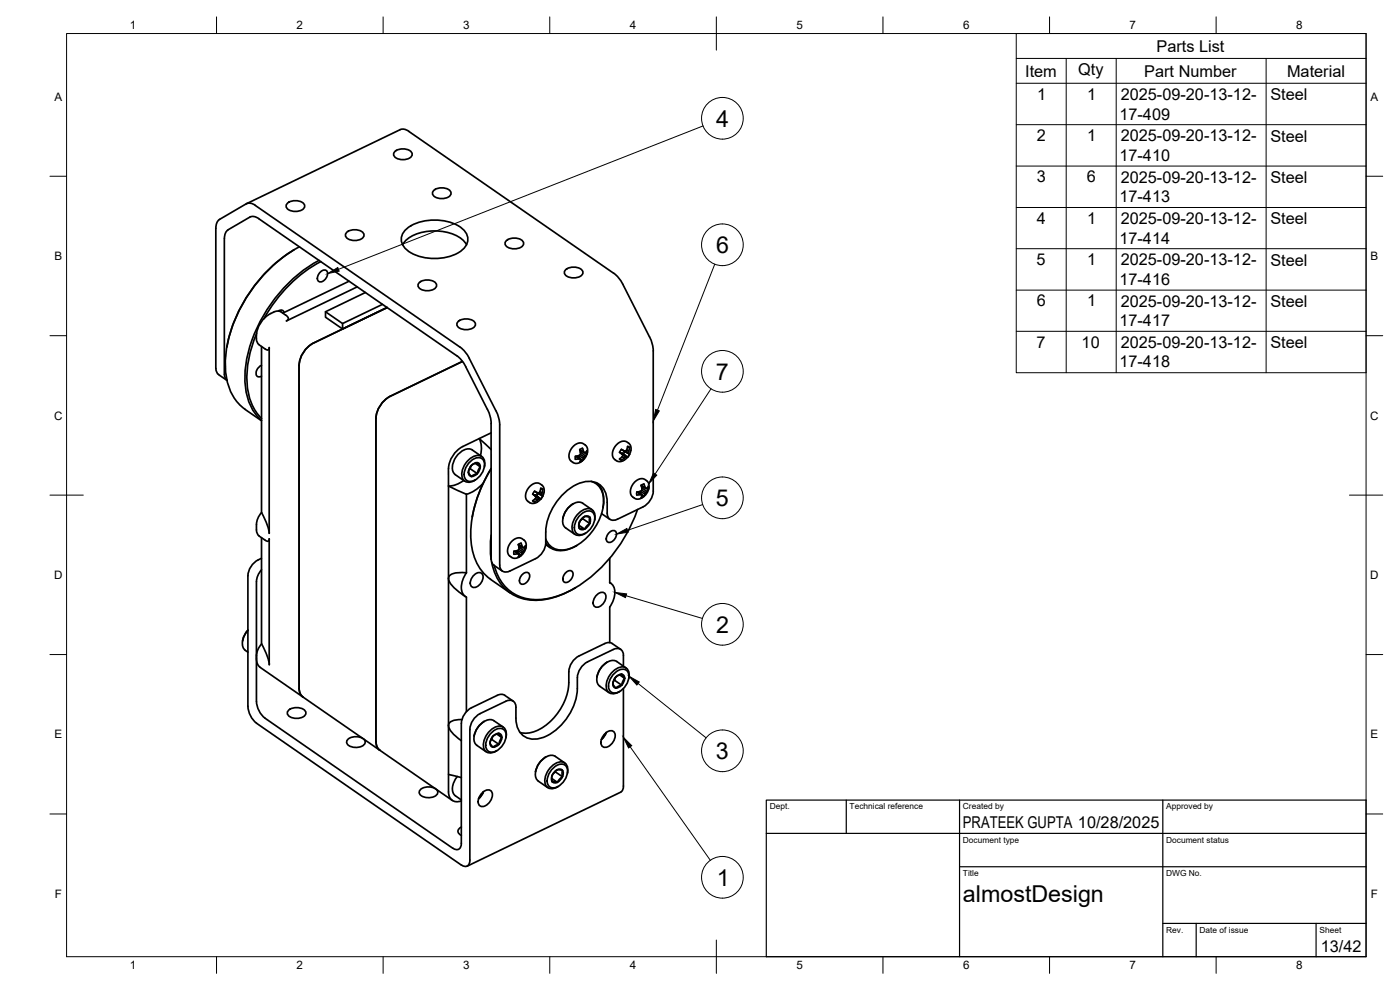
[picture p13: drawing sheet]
<svg xmlns="http://www.w3.org/2000/svg" width="420mm" height="297mm" viewBox="0 0 420 297" stroke-linecap="round" stroke-linejoin="round" font-family="sans-serif">
<defs><g id="words">
<g font-size="7">
<text x="215" y="38">4</text>
<text x="214.9" y="75.9">6</text>
<text x="214.8" y="113.9">7</text>
<text x="214.8" y="151.8">5</text>
<text x="214.9" y="189.8">2</text>
<text x="214.9" y="227.7">3</text>
<text x="215.1" y="265.8">1</text>
<text x="289" y="270.6">almostDesign</text>
</g>
<g font-size="4.9">
<text x="347.1" y="15.5">Parts List</text>
<text x="307.7" y="23">Item</text>
<text x="323.6" y="22.5">Qty</text>
<text x="343.4" y="23">Part Number</text>
<text x="386.3" y="23">Material</text>
<text x="311.3" y="29.9">1</text>
<text x="326.3" y="29.9">1</text>
<text x="336" y="35.9">17-409</text>
<text x="336.3" y="30">2025-09-20-13-12-</text>
<text x="381.3" y="30">Steel</text>
<text x="311.2" y="42.3">2</text>
<text x="326.3" y="42.3">1</text>
<text x="336.3" y="42.4">2025-09-20-13-12-</text>
<text x="381.3" y="42.5">Steel</text>
<text x="336" y="48.3">17-410</text>
<text x="311.1" y="54.7">3</text>
<text x="326.1" y="54.7">6</text>
<text x="336.3" y="54.8">2025-09-20-13-12-</text>
<text x="381.3" y="54.9">Steel</text>
<text x="336" y="60.7">17-413</text>
<text x="311.2" y="67.2">4</text>
<text x="326.3" y="67.2">1</text>
<text x="336.3" y="67.3">2025-09-20-13-12-</text>
<text x="381.3" y="67.3">Steel</text>
<text x="336" y="73.1">17-414</text>
<text x="311.1" y="79.5">5</text>
<text x="326.3" y="79.5">1</text>
<text x="336.3" y="79.6">2025-09-20-13-12-</text>
<text x="381.3" y="79.7">Steel</text>
<text x="336" y="85.5">17-416</text>
<text x="311.1" y="92">6</text>
<text x="326.3" y="92">1</text>
<text x="336.3" y="92.1">2025-09-20-13-12-</text>
<text x="381.3" y="92.1">Steel</text>
<text x="336" y="97.9">17-417</text>
<text x="311.1" y="104.3">7</text>
<text x="324.6" y="104.3">10</text>
<text x="336.3" y="104.4">2025-09-20-13-12-</text>
<text x="381.3" y="104.5">Steel</text>
<text x="336" y="110.3">17-418</text>
<text x="289" y="248.5">PRATEEK GUPTA 10/28/2025</text>
<text x="396.4" y="285.7">13/42</text>
</g>
<g font-size="3.5">
<text x="39" y="8.8">1</text>
<text x="89" y="8.8">2</text>
<text x="139" y="8.8">3</text>
<text x="189" y="8.8">4</text>
<text x="239" y="8.8">5</text>
<text x="289" y="8.8">6</text>
<text x="339" y="8.8">7</text>
<text x="389" y="8.8">8</text>
<text x="16.3" y="30.2">A</text>
<text x="411.3" y="30.2">A</text>
<text x="16.3" y="78">B</text>
<text x="411.3" y="78">B</text>
<text x="16.2" y="125.9">C</text>
<text x="411.2" y="125.9">C</text>
<text x="16.2" y="173.7">D</text>
<text x="411.2" y="173.7">D</text>
<text x="16.3" y="221.6">E</text>
<text x="411.3" y="221.6">E</text>
<text x="16.4" y="269.4">F</text>
<text x="411.4" y="269.4">F</text>
<text x="39" y="290.8">1</text>
<text x="89" y="290.8">2</text>
<text x="139" y="290.8">3</text>
<text x="189" y="290.8">4</text>
<text x="239" y="290.8">5</text>
<text x="289" y="290.8">6</text>
<text x="339" y="290.8">7</text>
<text x="389" y="290.8">8</text>
</g>
<g font-size="2.5">
<text x="231" y="242.9">Dept.</text>
<text x="255" y="242.9">Technical reference</text>
<text x="289" y="242.9">Created by</text>
<text x="350" y="242.9">Approved by</text>
<text x="289" y="252.8">Document type</text>
<text x="350" y="252.8">Document status</text>
<text x="289" y="262.9">Title</text>
<text x="350" y="262.9">DWG No.</text>
<text x="350" y="279.9">Rev.</text>
<text x="360" y="279.9">Date of issue</text>
<text x="396" y="279.9">Sheet</text>
</g>
</g></defs>
<!-- layer: Visible -->
<g fill="none" stroke="#000" stroke-width=".51">
<path d="M120.1 38.9l-46.1 22.2M120.1 38.9l1.2-.1 1.4 .6 61.9 42.9 1.6 1.8 9 17.5 .8 2.5v43.2a5.7 5.7 0 0 1-3 4.8l-7.7 3.7a1.94 1.94 0 0 1-2.1 .1 1.94 1.94 0 0 1-1-1.9 11.4 11.4 0 0 0-1.2-7.6 6.1 6.1 0 0 0-8-1 17.4 17.4 0 0 0-9.2 14.2M118.5 45.5a3.8 3.8 0 0 1 5.1 .4 1.69 1.69 0 0 1-1.8 1.9 2.98 2.98 0 0 1-3.7-1.5zM130.1 57.2a3.8 3.8 0 0 1 5.2 .4 1.69 1.69 0 0 1-1.8 1.9 2.98 2.98 0 0 1-3.7-1.5zM65.9 65.8l8-4.6 .8-.3 1.4 .4 62 42.9 1.3 1.1 1.1 1.6 8.3 16.3M65.9 65.8l-.8 1-.3 1.7v42.1M67.3 71.6v40.7M68.5 68.9l-.9 1.1-.3 1.6M77.7 65.6l59.4 41.1M77.7 65.6l-1-.5-1.4-.1-6.8 3.9M86.2 61a3.8 3.8 0 0 1 5.2 .4 1.69 1.69 0 0 1-1.8 2 2.98 2.98 0 0 1-3.7-1.6zM88.3 74.9a44.5 44.5 0 0 0-20.2 29.3"/>
<path d="M89.9 74a44 44 0 0 0-22.3 34.2 16.5 16.5 0 0 0 6 14.6M95.8 78.1a44.2 44.2 0 0 0-22.2 33.1 17.6 17.6 0 0 0 4.9 15M96.3 78.5a42.5 42.5 0 0 0-17.1 17.1M104 69.7a3.8 3.8 0 0 1 5.2 .4 1.69 1.69 0 0 1-1.8 2 2.98 2.98 0 0 1-3.7-1.6zM121.6 69.1a14 14 0 0 1 12.6-2.7 7.2 7.2 0 0 1 6.2 5 5.1 5.1 0 0 1-3.9 5 15.3 15.3 0 0 1-14.1-1.2 3.9 3.9 0 0 1-.8-6.1zM140 73.4a10.2 10.2 0 0 0-8.4-4.1 12.6 12.6 0 0 0-10.4 3.5l-.4 .6M151.9 72.2a3.8 3.8 0 0 1 5.2 .4 1.69 1.69 0 0 1-1.8 2 2.98 2.98 0 0 1-3.7-1.6zM83.5 93.3a1.05 1.05 0 0 1 1.8 .5M96 81.8a1.21 1.21 0 0 1 1.3-.8 1.21 1.21 0 0 1 1 1.1 2.52 2.52 0 0 1-2.4 2.5 1.71 1.71 0 0 1 .1-2.8zM102.8 97.1v1.6M104.8 84.4l-19.9 9.5M107.2 86.1l-21.2 10.2 .5-.5a1.17 1.17 0 0 0-.8-1.3 3 3 0 0 0-4.4-.4 8.1 8.1 0 0 0-4.3 6.6"/>
<path d="M109.7 87.8l-12 5.7v1.7l5.1 3.5 13.4-6.4-22.1 10.6a8.1 8.1 0 0 0-4.3 6.7M114.8 91.3l-12 5.8-5.1-3.6M125.8 84.8a3.8 3.8 0 0 1 5.2 .4 1.69 1.69 0 0 1-1.9 1.9 2.98 2.98 0 0 1-3.7-1.5zM137.5 96.5a3.8 3.8 0 0 1 5.1 .4 1.69 1.69 0 0 1-1.8 1.9 2.98 2.98 0 0 1-3.7-1.5zM169.7 81a3.8 3.8 0 0 1 5.2 .4 1.69 1.69 0 0 1-1.8 1.9 2.98 2.98 0 0 1-3.7-1.5zM64.8 110.6l.1 .8 .4 .7 2.8 2-.6-.9-.1-.9M76.9 100.7v.9M77 101.6l.2 1.3 .5 .5M77 100.1a29.1 29.1 0 0 0-1.9 19.8 13.9 13.9 0 0 0 3.4 5.7M77.7 103.4l2.3 1.6 .6-.1 .2-.6v55.7a17 17 0 0 0-2.3-6.2M78.5 104v49.8M78.5 109.6a2.48 2.48 0 0 0-1.4 3.2 1.09 1.09 0 0 0 1.4 .1"/>
<path d="M89.7 109.6l.1 97M137.1 106.7l1.6 1.6 1.1 1.7M138.8 108.4l-21.7 10.5a8.2 8.2 0 0 0-4.3 6.6l.1 97 .2 1.5 .9 1.1M139.8 110l6.5 12.8M73.6 122.8l4.9 3.4M141.2 138.5a2.59 2.59 0 0 1 3.9-.4 5 5 0 0 1-4.1 6.4 2.05 2.05 0 0 1-1.6-2.8l.4-1.4zM141.3 139.9l-.2 .7M141.8 135l2.8 2M141.8 135a4 4 0 0 0-4.9 2.1 4 4 0 0 0-.3 5.3l2.9 2M142.6 139l1.5 1M143.2 138.8l.9 1.2M143.2 138.8l-1.7 .9-.9 2.1"/>
<path d="M143.2 138.8a1.53 1.53 0 0 1 .6 2.5l-.6 .8M143.2 138.8a3 3 0 0 0-2.6 2.9M146.3 122.8l.9 2.5 .2 1.8M147.4 127.1l.1 41.1 .4 1.1 2.8 2.1M147.4 134.9l-3.6-3.3 .6 1.9-.2 3.2M147.4 129.9l-8.5 4.1a8.3 8.3 0 0 0-4.3 6.6v97a2.63 2.63 0 0 0 3.8 2.7M148.8 123.2l1 2.5 .2 1.8v42a1.93 1.93 0 0 0 .9 1.9 1.93 1.93 0 0 0 2.1-.1M173.2 136.8l.9 .9M173.6 137.1l1.2 1.1M173.6 136.8v.3M173.6 137.1h-.1M173.7 136.7l-.5 .1a.52 .52 0 0 0-.6 .7 .52 .52 0 0 0 .9 .2h.2l-.9-.8"/>
<path d="M173.7 137.7h.4M174 134.9a1.22 1.22 0 0 1-.3 1.8l1.4 .8M174 134.9l1.1 .6M174.1 135.2l1.2 .7M174.1 137.7l-.1 .9 .8-.4M174.2 136.3l1.1 .8 .3-.3M174.3 138.6a3.9 3.9 0 0 0 2-3.9l-.6-1.2-.9-.5-.8-.1-1.6 .7-1.1 1.3-.5 1.8 .3 1.4 1.5 .9 1.6-.4M174.6 135.5l-.4 .2 1.4 1.1M174.8 134.5l.3 1M174.8 134.5l-.8 .4M175.1 137.5l-.3 .7M175.1 135.5l.2 .3"/>
<path d="M175.3 137.1l-.2 .4M175.5 135.8l.6 .4M176.1 135.2l-.5 .6h-.3M176.1 136.1l-.5 .6M176.1 135.3v.8M184.9 133.6l1.4-1 1.2-.2 1.4 .8 .5 1.2a4 4 0 0 1-2.3 3.8l-.9 .3-.8-.1-1.1-.6-.4-.7v-1.8zM185.9 135.6l.8 .7a1 1 0 0 1-.8 1.4l.6 .4M186.1 137.6l.4 .5M186.3 136l.5-.1 1.6 1.3 .6-1M186.5 134.9l.8 .4-.8-.5-.3 .5-.3 .4 .8 .6M186.6 136.2l1.2 .9M186.8 135.9l1.3 1.2"/>
<path d="M186.8 137l.5 .4M187.1 135.2l1.8 1.1M187.2 135.3l1.5 .8M187.3 137.4l-.8 .7M187.5 135.5l-.4 .6M187.7 135.3l.9 .5M187.8 137.1l-.4 .3M188.1 137.1l.3 .1M188.1 134.9l.6 .4M188.1 137.1h-.3M188.1 135l-.3 .3h-.4M188.3 134.1l.6 .2"/>
<path d="M188.4 133.9l-.3 1.1M188.4 133.9l.6 .4M188.6 135.8l.1 .3M188.7 136.1l.2 .2M188.7 135.3l-.1 .5M188.9 134.3l-.2 1M78.5 153.8a6.4 6.4 0 0 0-1.5 5.7l.3 .7 .5 .6M139.2 144.2l-2.7 1.3-1.9 .3 5.4 2.5M140 148.3v23.6M140.6 141.8l.3 .6a.56 .56 0 0 0 .5 .5 .56 .56 0 0 0 .6-.3l1.2-.5M140.6 141.7a1.24 1.24 0 0 0 .9 1.3 1.24 1.24 0 0 0 1.4-.6l.3-.3M140.9 140.7l.2-.1 2.1 1.5"/>
<path d="M141.8 154.9l-.1 .3M142.7 144l-.3 .2M144.1 140l-.9 2.1M145 145a10.5 10.5 0 0 1-5 3.3M145.4 140.1a2.39 2.39 0 0 0-2.2-3.4 5.8 5.8 0 0 0-4.3 7 2.29 2.29 0 0 0 3.5 .5M147.4 140.6a35.2 35.2 0 0 0-5.7 24 14.3 14.3 0 0 0 5.5 9.2l5.9 4.1M147.4 140.5a41.5 41.5 0 0 0-5.6 14.4M159 145.9l1.3-.8 1.3-.1 1.3 .8 .4 1.1a4 4 0 0 1-2.3 3.9l-.9 .3-.9-.2-.9-.5-.4-.6-.2-.8 .2-1.1zM159.9 148.2l.8 .7M160 150.1l.4 .5M160.4 147.4l.9 .5M160.6 148.8l1.1 .9"/>
<path d="M160.7 148.8a.99 .99 0 0 1-.8 1.5M160.7 148.5h-.4M160.7 149.6l.6 .4M161.3 150l-.4 .3a.57 .57 0 0 1-.6 .3 .57 .57 0 0 1-.5-.3M161.3 147.9h.4M161.3 147.9l-.9-.5-.1 .2a.58 .58 0 0 0-.3 .6 .58 .58 0 0 0 .4 .5l.3 .1M161.4 148l-.4 .7M161.4 148l-.3-.2 1.5 .9M161.4 148l1.5 .8M161.7 147.9l.8 .5M161.7 149.7l-.4 .3M162 149.6l-1.3-1.1 1.6 1.2"/>
<path d="M162 147.5l.6 .4M162 149.6l-.3 .1M162 147.5l-.3 .4M162 149.6l.3 .1M162.3 146.6l.6 .2M162.9 146.8l-.2 .8a.79 .79 0 0 0 .2 1.2M162.9 148.8l-.6 .9M162.9 146.8l-.6-.3-.3 1M163.8 159.6v3.3M171.9 151.2a6.7 6.7 0 0 0-3 4.4M173.8 157.6l1.6 1.2M173.9 158.6l.5 .3 1-.1"/>
<path d="M173.9 156.7l-.2 1.2 .2 .7M173.9 156.7v1.8M173.9 158.5l1.5 .3M174.2 154.4a2.59 2.59 0 0 1 4-.3 5 5 0 0 1-4.1 6.3 2.05 2.05 0 0 1-1.7-2.8l.5-1.3zM174.3 156l.6-.4 2.1 1.5M174.8 155.5l.1 .1M175.4 155l1.6 .2M175.4 155l-1.5 1.7M175.4 155l1.1-.2 .5 .4M175.4 155l-1 .8-.5 .9M177 157.1l-1.6 1.7M177 155.2v1.9"/>
<path d="M177 157.1l-.5 .8-1.1 .9M177 155.2l.2 .6-.2 1.3M177.5 144.4a5.7 5.7 0 0 1 3.6 6.7 16.4 16.4 0 0 1-10.8 13.7 5.1 5.1 0 0 1-6.5-3.1M177.7 152.9l-2.8-1.9a4 4 0 0 0-4.9 2.1 4 4 0 0 0-.3 5.3l2.9 1.9M178.5 156.1a2.41 2.41 0 0 0-2.2-3.5 5.8 5.8 0 0 0-4.3 7 2.49 2.49 0 0 0 3.7 .4M179.3 145a7.8 7.8 0 0 1 1.7 7.3M180.5 154.1l2.5 1.7M182.7 159.9a1.21 1.21 0 0 1 1.3-.7 1.21 1.21 0 0 1 1 1 2.52 2.52 0 0 1-2.4 2.5 1.71 1.71 0 0 1 .1-2.8zM191.2 147.6l1 .8M191.3 152.9a43.7 43.7 0 0 1-21.3 24.8 16.8 16.8 0 0 1-16.2 .2 13.3 13.3 0 0 1-5.5-8.2M191.6 147.6l1 .8M192 147.5v.3"/>
<path d="M192 147.8l1.2 1.1M192 147.8l-.1 .1M192.2 147.4l-.6 .2a.52 .52 0 0 0-.5 .6 .52 .52 0 0 0 .8 .2h.3M192.2 147.4l1.3 .9M192.4 145.6l.3 1M192.4 145.6a.6 .6 0 0 1 .9-.1l.3 .7M192.4 145.6l1.1 .6M192.5 145.9l1.3 .7M192.6 147.1l1.2 .8M192.6 146.4l1.5 1.1 .5-.6M192.7 146.6l-.1 .6-.4 .2M193 146.2l-.4 .2"/>
<path d="M193.6 148.2l-.4 .7-.8 .4 .3-.6-.1-.3h-.4M193.6 146.2l.2 .4 .3-.1 .5-.5v.9M193.8 147.8l-.2 .5M193.9 146.5l.7 .4M194.1 147.5l-.3 .3M194.8 146.4a4 4 0 0 1-3 3.3l-1.2-.1-1-.8-.3-.6 .1-1.8 1-1.7 1.6-1 1.4 .1 1.2 1 .1 1.6M77.7 160.8l2.3 1.5h.6l.2-.6v37.7a16.3 16.3 0 0 0-2.3-6.2M78.5 167.5a6 6 0 0 0-4.1 5.2v39.2a7 7 0 0 0 2.6 5.1l61.5 42.5a1.52 1.52 0 0 0 1.8 .3 1.52 1.52 0 0 0 .7-1.8M78.5 161.3v31.9l-1 1.5-.5 2.1M78.5 170.9l-1 1.5-.5 2.1v35.9a6.9 6.9 0 0 0 2.5 5.1l56.4 39a1.52 1.52 0 0 0 1.9 .2 1.52 1.52 0 0 0 .7-1.7v-35.9a5.8 5.8 0 0 1 3-4.8l8.2-3.9 1-.1 .8 .3M140 171.9l-2.3-.1a3.5 3.5 0 0 0-3 1.3 3.5 3.5 0 0 0 1.6 3.2l3.3 2.7M140 171.9a6.1 6.1 0 0 0-.8 6.6l.8 .7v34.3"/>
<path d="M142.1 172.7a1.61 1.61 0 0 1 2.8-.1 3.2 3.2 0 0 1-2.8 3.7 1.58 1.58 0 0 1-.7-2.5zM147.4 160.6l-.2 3.3 .2 3.9M147.6 168.7a13.1 13.1 0 0 0 15.9 11.2 26.8 26.8 0 0 0 9.2-3.6M153.6 162.4l1.2-.8 1.4-.2 1.3 .9 .4 1.1a4.2 4.2 0 0 1-2.3 3.8l-1.6 .3-1-.7-.5-.5-.2-.9 .1-.9 .4-1zM154.2 165.4v.9l1.1-.1M154.4 165.4l.9 .7 .4 .1M154.7 165.3l1 .9M155.1 165.6h.1M155.2 165.6l1.2 1.1M155.2 165.2v.4M155.3 165.2l-1.1 .2M155.3 165.2l1.4 .8-.3 .6"/>
<path d="M155.6 163.4l1.1 .6M155.6 163.7l1.3 .6M155.7 166.2l-.2 .8M155.7 164.8l1.2 .8M155.8 164.1h-.1M155.8 164.4l-.1 .5-.4 .3M156.1 163.9l-.3 .2 1.4 1.1M156.4 166.7l-.9 .4M156.6 172.5a1.21 1.21 0 0 1 1.3-.8 1.21 1.21 0 0 1 1.1 1.1 2.52 2.52 0 0 1-2.5 2.5 1.71 1.71 0 0 1 .1-2.8zM156.9 164.3l-.5-1.3-.9 .4 .3 1M156.9 165.6l-.2 .4M157.1 164.3l.6 .3"/>
<path d="M157.2 164.3l.5-.6v.9M157.2 164.3h-.3M157.2 165.2l-.3 .4M157.7 164.6l-.5 .6M163.7 163.4l1.4 .9M163.8 162.9a5.8 5.8 0 0 1-3.1 4.7l-7.7 3.7M163.8 162.9a6 6 0 0 0 8.1 1.4l1.2-.7M169.7 172a1.21 1.21 0 0 1 1.2-.8 1.21 1.21 0 0 1 1.1 1.1 2.52 2.52 0 0 1-2.5 2.4 1.71 1.71 0 0 1 .2-2.7zM179 178.7a1.61 1.61 0 0 1 2.8-.2 3.2 3.2 0 0 1-2.8 3.7 1.58 1.58 0 0 1-.7-2.5zM183 167.5v7.3M183 174.8l.3 .2M183 174.8a4.1 4.1 0 0 1 1 5.4l-1 1.9"/>
<path d="M74.4 189.1a4.8 4.8 0 0 0-1.1 5.7l1.1 .9M74.4 189l-1 1.4-.6 1.9M77 197.7l.3 1.5 .8 1 35.8 24.9M182.2 198.7a6.7 6.7 0 0 0-3 4.4M183 182.1v10.7M183.7 193.1l2.6 1.7M183.7 193.1l-.8-.3-.9 .1-8.2 3.9a5.8 5.8 0 0 0-3.1 4.8 17.5 17.5 0 0 1-5 14.4 10.7 10.7 0 0 1-9.6 3.8M184 194.9l-7.7 3.7a5.8 5.8 0 0 0-3 4.7M184 194.9a1.94 1.94 0 0 1 2.1-.1 1.94 1.94 0 0 1 1 1.9v3.2M86.6 213.1a3.8 3.8 0 0 1 5.1 .4 1.69 1.69 0 0 1-1.8 2 2.98 2.98 0 0 1-3.7-1.6zM89.8 206.6l.3 1.5 .8 1M138.6 215.9h-1a3.3 3.3 0 0 0-2.9 1.3 3.4 3.4 0 0 0 1.4 3.1l2.3 1.9"/>
<path d="M141 218.9v39.1M145.3 216.5a6.6 6.6 0 0 0-3 4.3M147.6 219.7a2.59 2.59 0 0 1 4-.3 5 5 0 0 1-4.1 6.3 2.05 2.05 0 0 1-1.7-2.8l.5-1.4zM151.1 218.2l-2.9-2a4 4 0 0 0-4.8 2.1 4 4 0 0 0-.3 5.3M151.5 208.6l2.5 1.8M151.8 210.4l-7.7 3.7a5.8 5.8 0 0 0-3.1 4.8M173.3 203.3a17.4 17.4 0 0 1-10.5 18 5.6 5.6 0 0 1-8-5.8v-3.3a1.93 1.93 0 0 0-.9-1.9 1.93 1.93 0 0 0-2.1 .1M181.9 219.8l-1.4 2M181.9 219.8l-.4 .9-1 1.2M183.9 205.2l.2 .7 .7 .5M183.9 205.2l.9 1.2M184.4 204.1l-.2 .1"/>
<path d="M184.5 201.9a2.59 2.59 0 0 1 3.9-.3 5 5 0 0 1-4.1 6.3 2.05 2.05 0 0 1-1.6-2.8l.4-1.3zM184.6 203.4l-.2 .7 2.2 1.5M184.8 203.2l-.9 2M184.8 203.2l.9-.6a.78 .78 0 0 1 .8-.2 .78 .78 0 0 1 .6 .7l.4 .4M184.8 203.2l-.7 1.2-.2 .8M184.8 203.2a1.44 1.44 0 0 1 1.3-.9 1.44 1.44 0 0 1 1.3 .8l-.1 1.2-.7 1.3M186 202.5l1.5 1M186.6 205.6l-1.8 .8M186.6 205.6l-.7 .6-1.1 .2M187.1 206.6v29.3M187.5 203.5l-.9 2.1M187.9 200.5l-2.8-2a4 4 0 0 0-4.9 2.1 4 4 0 0 0-.2 5.3l2.8 1.9"/>
<path d="M188.7 203.6a2.41 2.41 0 0 0-2.2-3.5 5.8 5.8 0 0 0-4.3 7 2.49 2.49 0 0 0 3.8 .4M108.8 221.5a4 4 0 0 0-4.6 .6 1.52 1.52 0 0 0 1.4 2 3.4 3.4 0 0 0 4-1.2l-.2-.8-.3-.4M113.9 225.1l21.8 15M130.6 236.6a4 4 0 0 0-4.7 .6 1.52 1.52 0 0 0 1.5 2 3.4 3.4 0 0 0 4-1.3l-.2-.8-.3-.3M134.6 232.4l3.9 .9M137.2 233a4.7 4.7 0 0 0-.8 5.5l2.1 1.5M142.3 220.8h.1M143.1 223.6l2.8 2M144.7 237.9a1.73 1.73 0 0 1 3 0 3.6 3.6 0 0 1-3.2 4.1 1.69 1.69 0 0 1-.8-2.6zM144.9 237.9h.1M145.1 237.5l-.4 1-1.1 1.2 1.4-2.1M147 223l.9 1.2"/>
<path d="M147.1 223l.1 .7 .7 .5M147.3 221.9h.3l2.1 1.4M147.8 221.1l-.2 .8M149.1 220.2l1.5 1.1M149.7 223.3l-1.8 .9M150.6 221.3l-.9 2M150.6 221.3l-.6-.8a.58 .58 0 0 0-.5-.5 .58 .58 0 0 0-.6 .3l-1.1 .8-.8 1.9M150.6 221.3a3 3 0 0 1-2.7 2.9M150.6 221.3a1.24 1.24 0 0 0-.9-1.3 1.24 1.24 0 0 0-1.4 .6l-.9 1.1-.3 1.3M151.9 221l-.1 .3M151.9 221a2.29 2.29 0 0 0-.7-2.7 2.29 2.29 0 0 0-2.8-.1 5.9 5.9 0 0 0-3 6.7 2.47 2.47 0 0 0 3.7 .3M160.7 231.5v.1"/>
<path d="M161.5 234.4l2.9 1.9M163.7 227.2a6.6 6.6 0 0 0-3 4.3M163.7 227.2h.1M165.6 233.6l1.7 1.1M165.7 232.6v1.9M165.7 234.5l1.6 .2M165.7 234.5l.5 .4 1.1-.2M165.7 232.6l-.2 1.3 .2 .6M166.1 230.4a2.59 2.59 0 0 1 3.9-.3 5 5 0 0 1-4.1 6.3 2.05 2.05 0 0 1-1.6-2.8l.4-1.4zM166.1 232l.6-.4 2.1 1.5M166.6 231.4l.1 .2M166.7 227l2.8 1.9"/>
<path d="M166.7 227a4 4 0 0 0-4.9 2 4 4 0 0 0-.2 5.3M167.3 231l1.5 .2M167.3 231l-.8 .6-.8 1M167.3 230.9l1-.1 .5 .3M167.3 230.9l-1.1 .9-.5 .8M168.8 233.1l-1.5 1.6M168.8 231.2v1.9M168.8 233l-.5 .9-1 .8M168.8 231.1l.2 .7-.2 1.2M170.3 232a2.35 2.35 0 0 0-.5-2.8 2.35 2.35 0 0 0-2.9-.2 5.9 5.9 0 0 0-3.1 6.6 2.47 2.47 0 0 0 3.8 .4M181.6 220.1a1.73 1.73 0 0 1 3 0 3.6 3.6 0 0 1-3.2 4.1 1.69 1.69 0 0 1-.8-2.5zM187.1 235.8l-.1 1-.7 .9-46.1 22.2"/>
<path d="M138.4 248.2a1.27 1.27 0 0 0-1 1.2 1.27 1.27 0 0 0 1 1.2"/>
</g>
<!-- layer: BORDER -->
<g fill="none" stroke="#000" stroke-width=".3">
<path d="M20 10.1h390v276.9h-390zM65 5.1v5M115 5.1v5M165 5.1v5M215 5.1v10M265 5.1v5M315 5.1v5M365 5.1v5M15 52.9h5M410 52.9h5M15 100.7h5M410 100.7h5"/>
<path d="M15 148.6h10M405 148.6h10M15 196.4h5M410 196.4h5M15 244.2h5M410 244.2h5M65 287v5M115 287v5M165 287v5M215 282.1v9.9M265 287v5M315 287v5"/>
<path d="M365 287v5"/>
</g>
<!-- layer: TITLEBLOCK -->
<path d="M230 240.1h180v46.9h-180zM230 250h180M254 240.1v9.9M288 240.1v46.9M349 240.1v46.9M288 260.1h122M349 277.1h61M359 277.1v9.9M395 277.1v9.9" fill="none" stroke="#000" stroke-width=".36"/>
<!-- layer: Parts Lists -->
<path d="M305 10.1h105v101.7h-105zM305 17.5h105M320 17.5v94.3M335 17.5v94.3M380 17.5v94.3M305 25h105M305 37.4h105M305 49.8h105M305 62.3h105M305 74.6h105M305 87h105M305 99.4h105" fill="none" stroke="#000" stroke-width=".3"/>
<!-- layer: Balloons -->
<g fill="none" stroke="#000" stroke-width=".3">
<circle cx="216.8" cy="35.5" r="6.3"/>
<circle cx="216.8" cy="73.4" r="6.3"/>
<circle cx="216.8" cy="111.4" r="6.3"/>
<circle cx="216.8" cy="149.4" r="6.3"/>
<circle cx="216.8" cy="187.3" r="6.3"/>
<circle cx="216.8" cy="225.3" r="6.3"/>
<circle cx="216.8" cy="263.2" r="6.3"/>
</g>
<!-- layer: 0 -->
<path d="M98.3 82.1l3.1-1.8 .4 1.1zM196.8 122.9l1.1 .4-1.9 3zM185 160.3l3.1-1.7 .4 1.1zM196.1 141.9l1 .7-2.4 2.6zM184.5 177.7l3.5 .5-.3 1.1zM188.8 202.9l3.1 1.7-.8 .9zM187.1 221.2l2.5 2.5-1 .7z" fill="#000" stroke="#000" stroke-width=".3"/>
<path d="M211 37.8l-109.4 43M214.5 79.3l-17.2 43.8M213.4 116.7l-16.8 25.5M210.9 151.4l-22.6 7.7M187.9 178.7l22.9 6.9M191.5 205.1l20.4 16.3M189.1 224.1l24.1 34" fill="none" stroke="#000" stroke-width=".3"/>
<use href="#words"/>
</svg>
